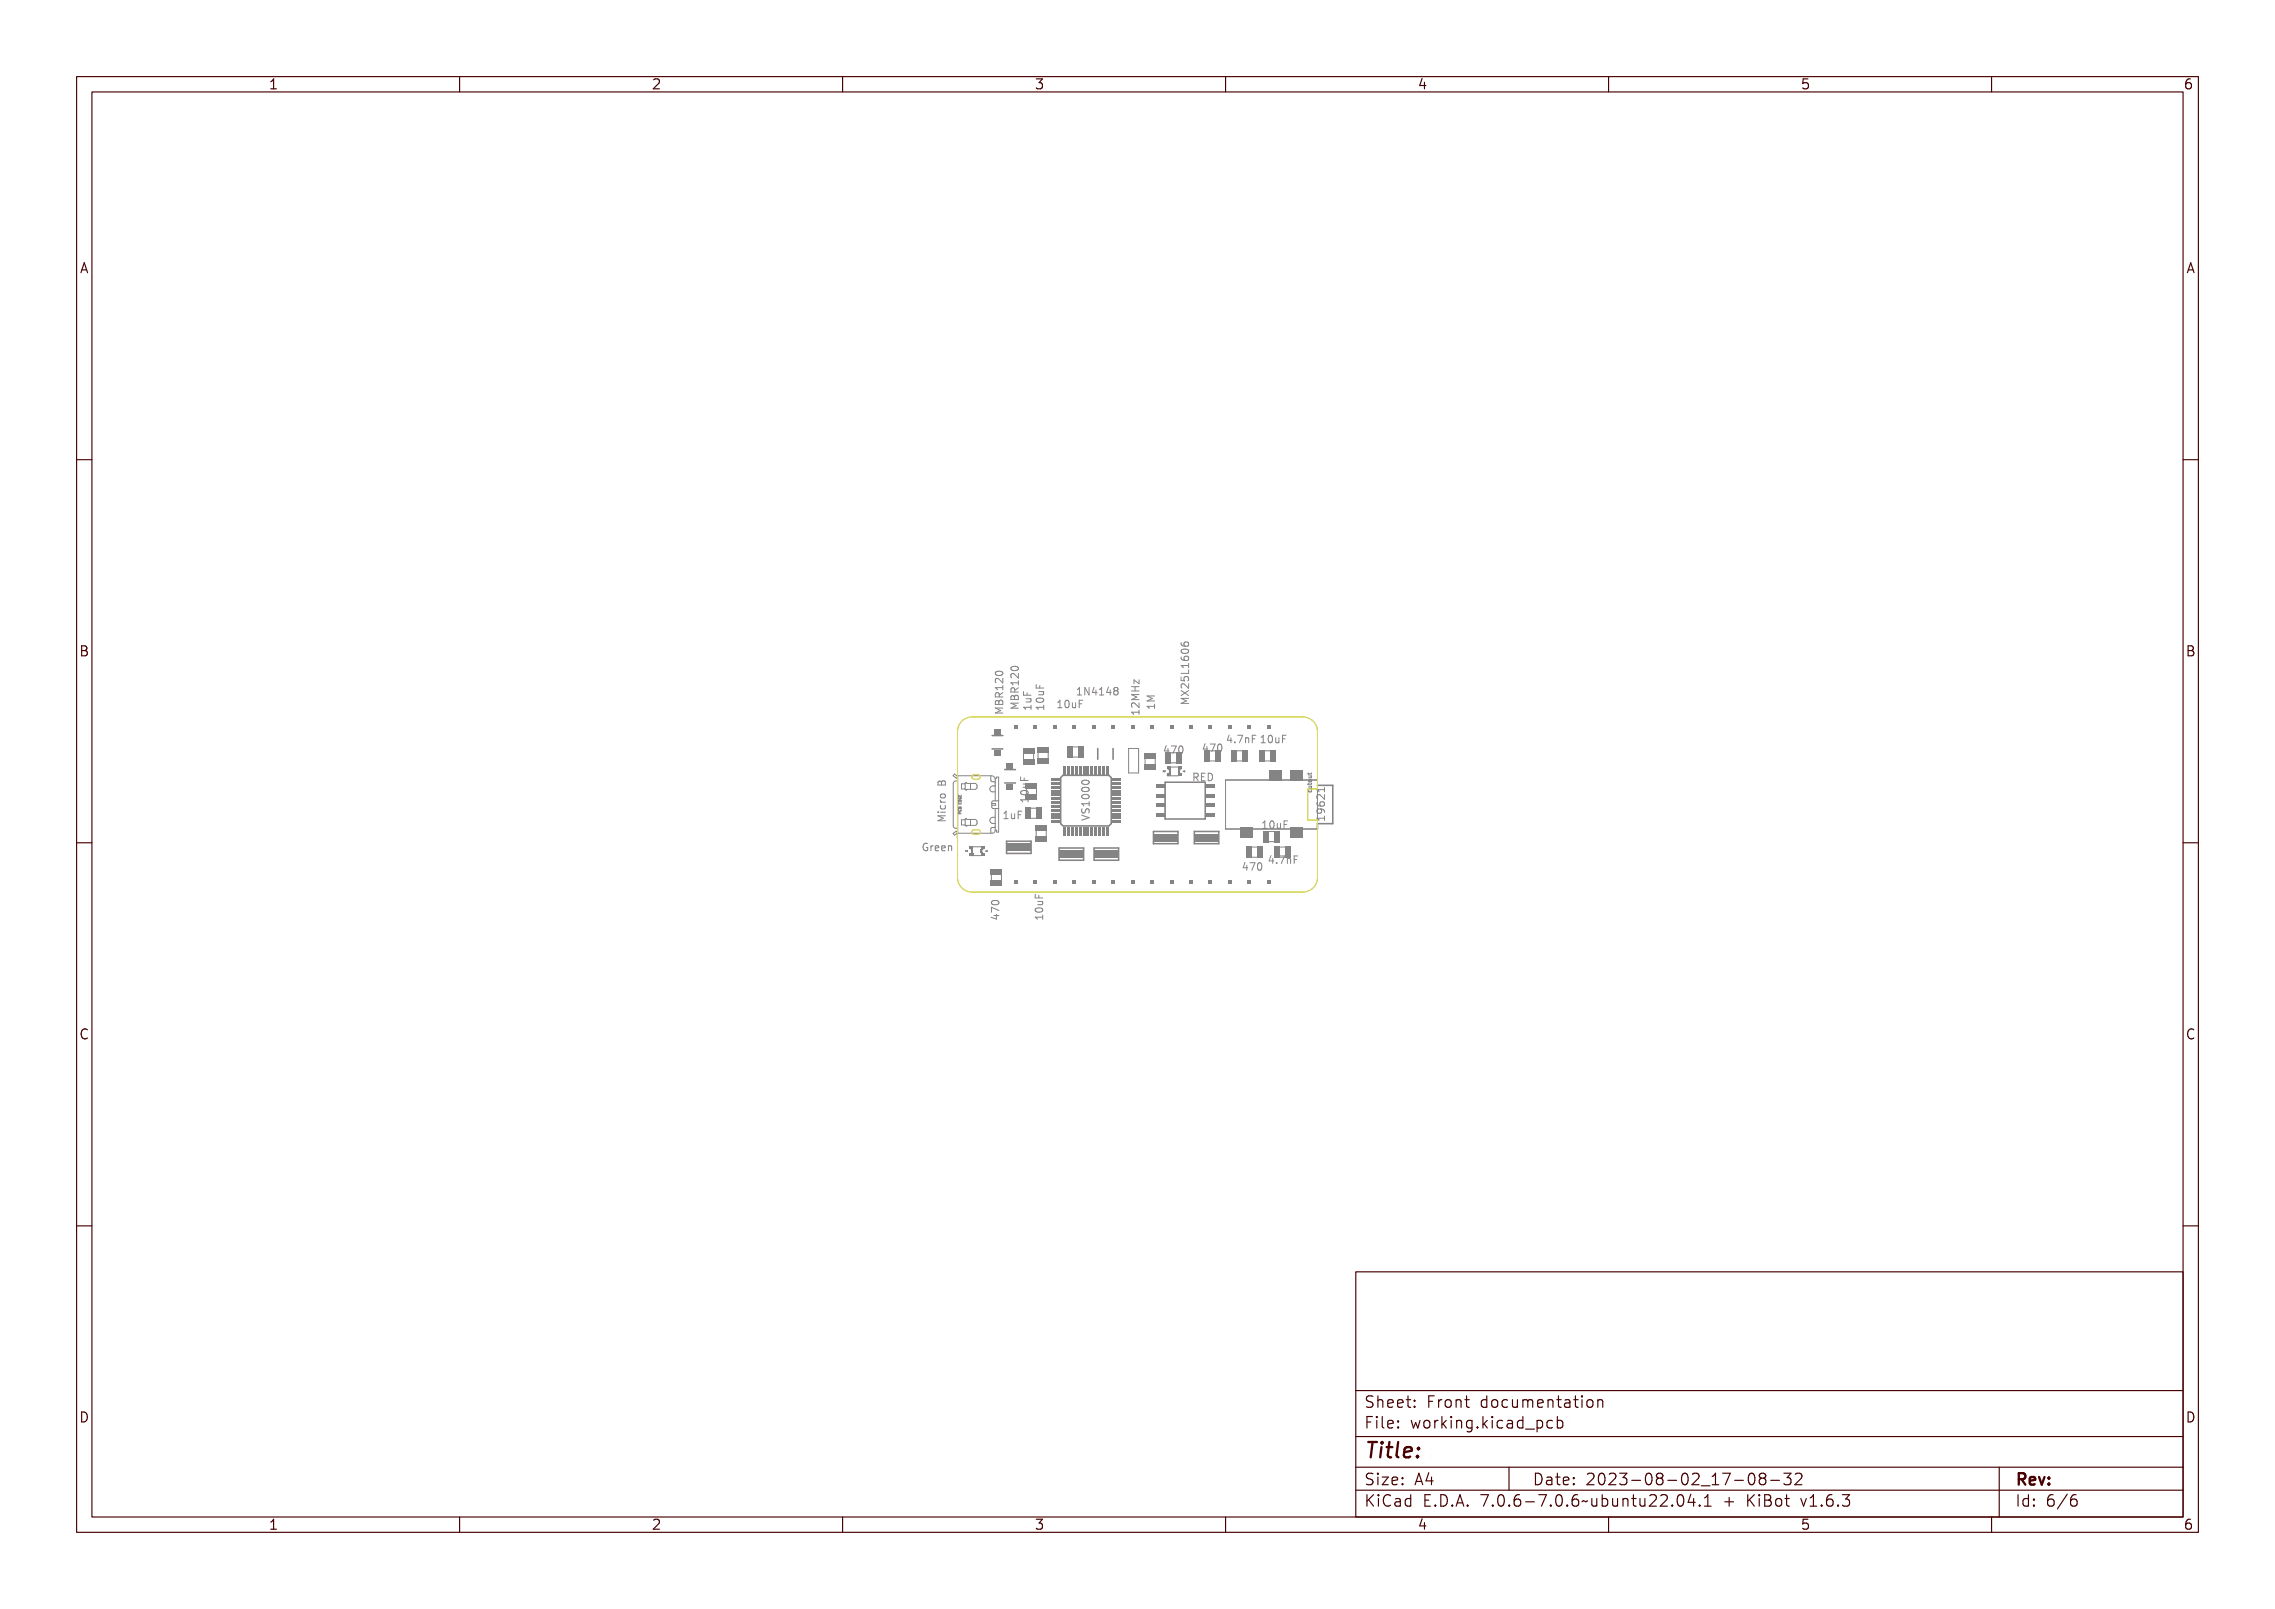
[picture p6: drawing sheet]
<svg xmlns="http://www.w3.org/2000/svg" width="297mm" height="210mm" viewBox="0 0 297 210" stroke-linecap="round" stroke-linejoin="round" font-family="sans-serif">
<defs><g id="words">
<text font-size="2.7" fill="#480000" x="178" y="190.3">Title:</text>
<g font-size="2" fill="#480000">
<text x="178" y="183.7">Sheet: Front documentation</text>
<text x="178" y="186.5">File: working.kicad_pcb</text>
<text x="178" y="193.9">Size: A4</text>
<text x="178" y="196.6">KiCad E.D.A. 7.0.6-7.0.6~ubuntu22.04.1 + KiBot v1.6.3</text>
<text x="200" y="193.9">Date: 2023-08-02_17-08-32</text>
<text x="263" y="196.6">Id: 6/6</text>
<text x="263" y="193.9">Rev:</text>
</g>
<g font-size="1.7" fill="#480000">
<text x="35" y="11.7">1</text>
<text x="85" y="11.7">2</text>
<text x="135" y="11.7">3</text>
<text x="185" y="11.7">4</text>
<text x="235" y="11.7">5</text>
<text x="285" y="11.7">6</text>
<text x="10.5" y="35.7">A</text>
<text x="285.5" y="35.7">A</text>
<text x="10.5" y="85.6">B</text>
<text x="285.5" y="85.6">B</text>
<text x="10.5" y="135.7">C</text>
<text x="285.5" y="135.7">C</text>
<text x="10.5" y="185.6">D</text>
<text x="285.5" y="185.6">D</text>
<text x="35" y="199.7">1</text>
<text x="85" y="199.7">2</text>
<text x="135" y="199.7">3</text>
<text x="185" y="199.7">4</text>
<text x="235" y="199.7">5</text>
<text x="285" y="199.7">6</text>
</g>
<g font-size="1.3" fill="#848484">
<text x="131" y="93.3" transform="rotate(-90 131 93.3)">MBR120</text>
<text x="133" y="92.7" transform="rotate(-90 133 92.7)">MBR120</text>
<text x="134.6" y="92.8" transform="rotate(-90 134.6 92.8)">1uF</text>
<text x="136.3" y="92.8" transform="rotate(-90 136.3 92.8)">10uF</text>
<text x="138.4" y="92.4">10uF</text>
<text x="141.5" y="90.7">1N4148</text>
<text x="150.8" y="92.7" transform="rotate(-90 150.8 92.7)">1M</text>
<text x="155.2" y="92.8" transform="rotate(-90 155.2 92.8)">MX25L1606</text>
<text x="151.8" y="98.4">470</text>
<text x="155.6" y="101.9">RED</text>
<text x="156.9" y="98.1">470</text>
<text x="160.2" y="97">4.7nF 10uF</text>
<text x="123.5" y="107.2" transform="rotate(-90 123.5 107.2)">Micro B</text>
<text x="130.8" y="106.9">1uF</text>
<text x="134.3" y="104.9" transform="rotate(-90 134.3 104.9)">10uF</text>
<text x="142.2" y="107.2" transform="rotate(-90 142.2 107.2)">VS1000</text>
<text x="172.9" y="106.5" transform="rotate(-90 172.9 106.5)">19621</text>
<text x="120.6" y="111.1">Green</text>
<text x="162.1" y="113.6">470</text>
<text x="164.6" y="108.2">10uF</text>
<text x="165.7" y="112.7">4.7nF</text>
<text x="130.4" y="119.7" transform="rotate(-90 130.4 119.7)">470</text>
<text x="136.2" y="119.7" transform="rotate(-90 136.2 119.7)">10uF</text>
</g>
</g></defs>
<g fill="none" stroke="#848484" stroke-width=".13">
<path d="M130 92.6h1v.1h-.9l.5 .2v.1l-.5 .1h.9v.2h-1v-.2l.5-.2-.5-.1zM130 90.5h.8v-.2h.2v.5h-.2v-.2h-.7l.1 .2h-.1zM130 87.7a.53 .53 0 0 1 .9 .2 .56 .56 0 0 1-1-.1zM130.1 89.6a.59 .59 0 0 1 .7 .3v-.4h.2v.6l-.4-.2a.27 .27 0 0 0-.2-.3 .27 .27 0 0 0-.3 .3l.1 .2h-.1l-.1-.2zM130.1 91.9h.2l.1 .1a.26 .26 0 0 1 .4-.2 .26 .26 0 0 1 .2 .3v.3h-1zM130.1 91.2l.3-.1 .1 .2 .5-.3v.1l-.4 .2v.1v.1h.4v.2h-1zM130.1 88.8l.2-.1a.53 .53 0 0 1 .7 .3 .55 .55 0 0 1-.5 .3 .55 .55 0 0 1-.5-.3zM130.1 88.9l.6-.1 .2 .2a.52 .52 0 0 1-.8 0zM130.1 92h.3v.3h-.3zM130.2 91.3h.2v.2h-.3zM130.5 92h.3l.1 .3h-.4zM132 87.1a.58 .58 0 0 1 1 .2 .56 .56 0 0 1-1-.1z"/>
<path d="M132 92h1v.1h-.9l.5 .1v.1l-.5 .2h.9v.1h-1v-.1l.5-.2-.5-.2zM132 89.8h.9v-.2h.1v.6h-.1v-.2h-.8l.1 .2h-.1zM132.1 89a.59 .59 0 0 1 .8 .3v-.4h.1v.5l-.3-.2a.27 .27 0 0 0-.3-.2 .27 .27 0 0 0-.3 .2l.1 .2h-.1l-.1-.1zM132.1 91.3l.3-.1 .1 .2a.26 .26 0 0 1 .3-.2 .26 .26 0 0 1 .2 .3v.3h-1zM132.1 90.5l.3-.1 .1 .2 .5-.3v.2l-.3 .1-.1 .2v.1h.4v.1h-1zM132.1 88.1h.2a.53 .53 0 0 1 .7 .3 .55 .55 0 0 1-.5 .3 .55 .55 0 0 1-.5-.3zM132.1 88.3l.6-.1 .2 .2a.52 .52 0 0 1-.8 0zM132.2 91.4h.2v.3h-.3zM132.2 90.6h.2l.1 .3h-.4zM132.6 91.4h.2l.1 .3h-.4zM133.7 92.3h.8v-.2h.1v.5h-.1v-.2h-.7l.1 .3h-.2zM133.7 90.5h.1v.5h.3v-.4h.1v.4h.4v.1h-.9z"/>
<path d="M133.9 91.4h.7v.1h-.1a.23 .23 0 0 1 .1 .3 .23 .23 0 0 1-.2 .1h-.5v-.1h.6l.1-.2-.2-.1h-.5zM135.3 92.3h.9v-.2h.1v.5h-.1v-.2h-.7v.3h-.1zM135.3 89.7h.1v.5h.3v-.4h.1v.4h.5v.1h-1zM135.4 91.4l.2-.1a.53 .53 0 0 1 .7 .3 .55 .55 0 0 1-.5 .3 .55 .55 0 0 1-.5-.3zM135.5 91.6l.5-.1 .2 .1a.52 .52 0 0 1-.8 0zM135.6 90.6h.7v.1h-.1a.23 .23 0 0 1 .1 .3 .23 .23 0 0 1-.3 .1h-.4v-.1h.5l.1-.1-.1-.2h-.5zM138.5 91.5h.4v.8h.2v.1h-.6v-.1h.3v-.7h-.3zM139.3 91.6a.28 .28 0 0 1 .3-.1 .28 .28 0 0 1 .2 .2 .53 .53 0 0 1-.2 .7 .56 .56 0 0 1-.3-.8zM139.5 91.6l.1-.1a.51 .51 0 0 1 0 .8l-.2-.2zM140.1 91.7h.1v.5l.1 .1 .2-.1v-.5h.1v.7h-.1v-.1a.23 .23 0 0 1-.3 .1 .23 .23 0 0 1-.1-.3zM140.6 90.7h.6M140.6 90l.3-.3v1"/>
<path d="M140.9 91.5h.5v.1h-.4v.2h.4v.2h-.4v.4h-.1zM141.6 89.8h.4v.8h.2v.1h-.6v-.1h.2v-.7l-.2 .1zM142.3 89.8h.2l.3 .8v-.8h.1v.9h-.1l-.3-.7v.7h-.2zM143.5 89.8h.1v.6h.2v.1h-.2v.2h-.1v-.2h-.4zM143.5 89.9v.5h-.3zM144 89.8h.3v.8h.2v.1h-.5v-.1h.2v-.7l-.2 .1zM145 89.8h.2v.6h.1v.1h-.1v.2h-.1v-.2h-.4zM145.1 89.9v.5h-.3zM145.6 89.8a.27 .27 0 0 1 .4 0 .27 .27 0 0 1-.1 .4 .27 .27 0 0 1 .1 .5 .27 .27 0 0 1-.4 0 .27 .27 0 0 1 .1-.5l-.2-.1zM147.7 90.2h1M147.7 89.6h1M147.8 92.9h.8v-.2h.1v.6h-.1v-.2h-.7v.2h-.1z"/>
<path d="M147.8 91.1h.9v.2h-.8l.5 .1v.1l-.5 .2h.8v.1h-.9v-.2l.5-.1-.5-.2zM147.8 90.4h.9v.1h-.4v.4h.4v.1h-.9v-.1h.4v-.4h-.4zM147.8 92.1a.6 .6 0 0 1 .8 .3v-.4h.1v.6l-.3-.2a.27 .27 0 0 0-.3-.3 .27 .27 0 0 0-.2 .3l.1 .2h-.2v-.2zM148 89.6l.6 .4v-.4h.1v.6l-.6-.5v.4h-.1zM148.2 89.6v.6M148.7 88.7v.5l-.7-.5v.5M148.7 91.7v.6l-.7-.6-.2 .1-.1 .1 .1 .4M148.7 92.7v.5M148.7 93h-1l.3 .2M148.7 90.7h-1l.7 .3-.7 .3h1M149.5 99.1v.7M150.8 99v.8"/>
<path d="M152.2 97.4h.2v.7h.1v.1h-.1v.2h-.1v-.2h-.4zM152.3 97.5v.6h-.3zM152.7 97.4h.6l-.4 1h-.1l.3-.9h-.4zM153.5 97.5a.28 .28 0 0 1 .4-.1 .28 .28 0 0 1 .2 .3 .53 .53 0 0 1-.3 .7 .56 .56 0 0 1-.3-.9zM153.7 97.5h.1a.51 .51 0 0 1 0 .8l-.2-.2zM154.2 83.9v.3a.66 .66 0 0 0 1 0l-.1-.4h-.3l-.2 .2v.2l.2 .1M154.2 84.9a.58 .58 0 0 1 1 .1 .56 .56 0 0 1-1 0zM154.3 92.1h.9v.1h-.8l.5 .2v.1l-.5 .1h.8v.2h-.9v-.2l.4-.2-.4-.1zM154.3 91.3l.4 .3 .5-.3v.1l-.4 .2 .4 .3v.1l-.5-.3-.4 .3v-.2l.3-.2-.3-.2zM154.3 89.8h.1v.4h.2a.35 .35 0 0 1 .4-.4 .35 .35 0 0 1 .2 .6h-.1a.25 .25 0 0 0 0-.4 .25 .25 0 0 0-.3 0 .25 .25 0 0 0-.1 .3h-.4zM154.3 89.4h.8v-.5h.1v.6h-.9zM154.3 88.4h.8v-.2h.1v.5h-.1v-.2h-.7v.2h-.1z"/>
<path d="M154.3 87.5h.1a.28 .28 0 0 0 0 .3 .28 .28 0 0 0 .3 .1 .32 .32 0 0 1 .1-.5 .32 .32 0 0 1 .5 .2 .32 .32 0 0 1-.3 .4 .46 .46 0 0 1-.5 0 .46 .46 0 0 1-.2-.4zM154.3 85.9h.1a.28 .28 0 0 0 0 .3 .28 .28 0 0 0 .3 .1 .32 .32 0 0 1 .1-.5 .32 .32 0 0 1 .5 .2 .32 .32 0 0 1-.3 .4 .46 .46 0 0 1-.5 0 .46 .46 0 0 1-.2-.4zM154.3 90.7a.59 .59 0 0 1 .8 .3v-.4h.1v.5l-.3-.2a.27 .27 0 0 0-.3-.2 .27 .27 0 0 0-.2 .2v.2h-.1v-.1zM154.4 86.7l.1-.1a.53 .53 0 0 1 .7 .3 .55 .55 0 0 1-.5 .3 .55 .55 0 0 1-.5-.3zM154.4 86.8h.5l.2 .1a.52 .52 0 0 1-.8 0zM157.3 97.2h.2v.6h.1v.1h-.1v.2h-.1v-.2h-.5zM157.4 97.3v.5h-.3zM157.8 97.2h.6l-.4 .9h-.1l.3-.8h-.4zM158.6 97.3a.28 .28 0 0 1 .3-.1 .28 .28 0 0 1 .2 .2 .53 .53 0 0 1-.3 .7 .56 .56 0 0 1-.2-.8zM158.8 97.3a.51 .51 0 0 1 0 .7l-.1-.2zM160.6 96h.2v.7h.1v.1h-.1v.2h-.1v-.2h-.4zM160.7 96.2v.5h-.3z"/>
<path d="M161.3 96.8h.2v.2h-.2zM161.9 96h.6l-.4 1h-.1l.3-.9h-.4zM162.7 96.3h.1v.1a.23 .23 0 0 1 .3-.1 .23 .23 0 0 1 .1 .2v.5h-.1v-.5l-.1-.1-.2 .1v.5h-.1zM163.5 96h.5v.1h-.4v.3h.4v.1h-.4v.5h-.1zM165.1 96.1l.3-.1v.9h.2v.1h-.5v-.1h.2v-.8l-.2 .1zM165.9 96.1a.28 .28 0 0 1 .3-.1 .28 .28 0 0 1 .2 .3 .53 .53 0 0 1-.3 .7 .56 .56 0 0 1-.2-.9zM166 96.1h.1a.51 .51 0 0 1 0 .8l-.2-.2zM166.6 96.3h.1v.5l.2 .1 .1-.1v-.5h.2v.7h-.2v-.1a.23 .23 0 0 1-.2 .1 .23 .23 0 0 1-.2-.3zM167.4 96h.6v.1h-.5v.3h.4v.1h-.4v.5h-.1zM120.7 110.2l.4-.1 .1 .1v.1l-.1-.1a.37 .37 0 0 0-.4 .4 .37 .37 0 0 0 .5 .4v-.3h-.2v-.1h.3v.4a.43 .43 0 0 1-.6 0 .43 .43 0 0 1 0-.6zM121.6 110.4h.1v.1v-.1a.19 .19 0 0 1 .2-.1 .19 .19 0 0 1 .2 .2 .24 .24 0 0 0-.3 0 .24 .24 0 0 0-.1 .2v.4h-.1zM122.3 110.5a.32 .32 0 0 1 .4-.1 .32 .32 0 0 1 .2 .4h-.6a.28 .28 0 0 0 .2 .2 .28 .28 0 0 0 .3-.1 .32 .32 0 0 1-.4 .2 .32 .32 0 0 1-.2-.4z"/>
<path d="M122.4 110.5h.2l.1 .2h-.4zM122.5 105.9h.1v.2h-.1zM122.5 106.5h1v.1h-.9l.5 .1v.1l-.5 .2h.9v.1h-1v-.1l.5-.2-.5-.2zM122.6 101.9l.2-.1 .2 .2a.26 .26 0 0 1 .3-.2 .26 .26 0 0 1 .2 .3v.3h-1zM122.6 102h.3v.2h-.3zM122.7 105.9h.7v-.2h.1v.6h-.1v-.2h-.6v.1h-.1zM122.8 104.1h.1a.24 .24 0 0 0 0 .3 .24 .24 0 0 0 .2 .1h.4v.1h-.8v-.1h.2l-.2-.2zM122.8 104.9h.1a.26 .26 0 0 0 0 .4 .26 .26 0 0 0 .4 0 .26 .26 0 0 0 0-.4h.1a.37 .37 0 0 1-.3 .6 .37 .37 0 0 1-.3-.6zM122.8 103.4a.35 .35 0 0 1 .6 0 .35 .35 0 0 1-.1 .5l-.2 .1a.31 .31 0 0 1-.3-.2 .31 .31 0 0 1 0-.4zM122.9 103.5h.3l.2 .1a.26 .26 0 0 1-.3 .2 .26 .26 0 0 1-.3-.2zM123 101.9h.3l.1 .3h-.4zM123.1 110.5a.32 .32 0 0 1 .4-.1 .32 .32 0 0 1 .1 .4h-.5a.28 .28 0 0 0 .2 .2 .28 .28 0 0 0 .3-.1 .32 .32 0 0 1-.4 .2 .32 .32 0 0 1-.2-.4z"/>
<path d="M123.2 110.5h.2l.1 .2h-.4zM123.8 110.4h.2v.1a.23 .23 0 0 1 .2-.1 .23 .23 0 0 1 .2 .2v.5h-.1v-.5l-.2-.1-.1 .1v.5h-.2zM125.1 103.8v.1h.4v-.1M125.1 104.8v.1h.4v-.1M125.2 106.1l-.1 .1h.4M125.2 104.1a.16 .16 0 0 0 .1 .2 .16 .16 0 0 0 .1-.2l-.1 .1M125.2 104.5a.18 .18 0 0 1 .2-.1 .18 .18 0 0 1 .1 .2h-.4zM125.2 105.7a.16 .16 0 0 0 .1 .2 .16 .16 0 0 0 .2-.2M125.2 104.8v.1h.1v-.1v.1h.2v-.1v.2h-.3zM125.2 103.9v.2h.1v-.2v.2h.2v-.2v.2h-.3zM125.2 106v.1M125.2 106h.1"/>
<path d="M125.2 105.7h.1M125.2 105.6a.12 .12 0 0 0 .1 .1 .12 .12 0 0 0 .1-.1 .15 .15 0 0 1-.1 .2 .15 .15 0 0 1-.1-.2zM125.2 104.2a.12 .12 0 0 0 .1 .2 .12 .12 0 0 0 .2-.1h-.2v-.1h.2a.16 .16 0 0 1-.2 .2 .16 .16 0 0 1-.1-.2zM125.2 105.9h.1l.1 .1 .1 .1h-.3zM125.2 105.3h.2l.1 .2h-.3zM125.2 104.5h.3v.2h-.3zM125.2 105.4l.1 .1h-.1zM125.2 105.9l.1 .1h-.1zM125.2 104.6h.2l.1 .1h-.3zM125.3 106v.1M125.3 106.1v.1M125.3 103.8v.1"/>
<path d="M125.3 104.8v.1M125.3 105.4v.1M125.3 105.4h.1M125.4 105.4l.1 .1h-.2zM125.4 105.7h.1M125.4 105.4h.1M125.5 105.4v.1h-.4l.1-.1h.1M126.1 111v.1h.2M126.1 111l.1 .1 .1-.1a.11 .11 0 0 1-.1 .2 .11 .11 0 0 1-.1-.2zM126.3 111.1h.1M126.3 111h.1M126.3 111v.1"/>
<path d="M128.7 111.1l.2-.1v.2zM128.7 111.1h.2zM128.8 111v.1M128.9 111l-.2 .1 .2 .1M129.5 119.1h.6v-.1h.1v.1h.2v.1h-.2v.4h-.1l-.6-.4zM129.5 118.2l.9 .3v.2l-.8-.4v.5h-.1zM129.6 117.5l.2-.1a.53 .53 0 0 1 .7 .3 .55 .55 0 0 1-.5 .3 .55 .55 0 0 1-.5-.3zM129.6 117.6l.5-.1 .3 .2a.52 .52 0 0 1-.8 0zM129.6 119.2h.5v.3zM131 106l.3-.1v.9h.2v.1h-.5v-.1h.2v-.7h-.2zM131.8 106.2h.1v.5l.1 .1 .2-.1v-.5h.1v.7h-.1v-.1a.23 .23 0 0 1-.3 .1 .23 .23 0 0 1-.1-.3zM132.6 105.9h.5v.1h-.4v.3h.4v.1h-.4v.5h-.1z"/>
<path d="M133.3 104.4h.8v-.2h.2v.5h-.2v-.2h-.7l.1 .2h-.1zM133.3 101.8h.1v.4h.3v-.3h.1v.3h.5v.2h-1zM133.4 103.5l.2-.1a.53 .53 0 0 1 .7 .3 .55 .55 0 0 1-.5 .3 .55 .55 0 0 1-.5-.3zM133.4 103.6l.6-.1 .2 .2a.52 .52 0 0 1-.8 0zM133.5 102.6h.8v.2h-.1a.23 .23 0 0 1 .1 .2 .23 .23 0 0 1-.3 .2h-.5v-.1h.6l.1-.2-.2-.1h-.5zM135.2 119.2h.9v-.2h.1v.5h-.1v-.2h-.8l.1 .2h-.1zM135.2 116.6h.1v.5h.3v-.4h.1v.4h.5v.1h-1zM135.3 118.3l.2-.1a.53 .53 0 0 1 .7 .3 .55 .55 0 0 1-.5 .3 .55 .55 0 0 1-.5-.3zM135.3 118.4h.6l.2 .1a.52 .52 0 0 1-.8 0zM135.5 117.5h.7v.1h-.1a.23 .23 0 0 1 .1 .3 .23 .23 0 0 1-.3 .1h-.4v-.1h.5l.1-.1-.1-.2h-.5zM141.2 102.2a.52 .52 0 0 1 .5-.4 .52 .52 0 0 1 .5 .4M141.3 106.4l.9 .3v.2l-.9 .2v-.1l.8-.2-.8-.3z"/>
<path d="M141.3 105.1h.8v-.2h.1v.5h-.1v-.2h-.7v.2h-.1zM141.3 105.7h.1a.2 .2 0 0 0 0 .3 .2 .2 0 0 0 .2 .1 .33 .33 0 0 1 .4-.4 .33 .33 0 0 1 .2 .5l-.1 .1a.22 .22 0 0 0 .1-.3 .22 .22 0 0 0-.4-.1 .32 .32 0 0 1-.4 .4 .32 .32 0 0 1-.1-.6zM141.4 104.2l.1-.1a.53 .53 0 0 1 .7 .3 .55 .55 0 0 1-.4 .3 .55 .55 0 0 1-.5-.3zM141.4 103.4l.1-.1a.53 .53 0 0 1 .7 .3 .55 .55 0 0 1-.4 .3 .55 .55 0 0 1-.5-.3zM141.4 102.6h.1a.53 .53 0 0 1 .7 .2 .55 .55 0 0 1-.4 .4 .55 .55 0 0 1-.5-.4zM141.4 104.3l.5-.1 .2 .2a.52 .52 0 0 1-.7 0zM141.4 103.6l.5-.1 .2 .1a.52 .52 0 0 1-.7 0zM141.4 102.8l.5-.1 .2 .1a.52 .52 0 0 1-.7 0zM151.9 100.6l.1 .1h.1v-.1M151.9 100.6l.1 .1 .1-.1a.11 .11 0 0 1-.1 .2 .11 .11 0 0 1-.1-.2zM154.5 100.7l.2-.1v.2zM154.5 100.7h.1z"/>
<path d="M154.6 100.6v.1M154.7 100.6l-.2 .1h.2M155.7 101a.47 .47 0 0 1 .6 .1v.2l-.2 .2 .3 .4h-.1l-.2-.3-.1-.1h-.2v.4h-.1zM155.8 101.1h.2a.17 .17 0 0 1 .2 .2 .17 .17 0 0 1-.2 .1h-.2zM156.5 101h.6v.1h-.4v.3h.4v.1h-.4v.3h.4v.1h-.6zM157.3 101a.49 .49 0 0 1 .6 .5 .49 .49 0 0 1-.6 .4zM157.4 101.1a.37 .37 0 0 1 .4 .4 .37 .37 0 0 1-.4 .3zM162.5 112.7h.2v.6h.1v.1h-.1v.2h-.1v-.2h-.4zM162.6 112.8v.5h-.3zM163 112.7h.6l-.4 .9h-.1l.3-.8h-.4zM163.8 112.8a.28 .28 0 0 1 .3-.1 .28 .28 0 0 1 .2 .2 .53 .53 0 0 1-.2 .7 .56 .56 0 0 1-.3-.8zM164 112.8h.1a.51 .51 0 0 1 0 .7l-.2-.2z"/>
<path d="M164.8 107.3l.3-.1v.8h.2v.2h-.5v-.2h.2v-.7l-.2 .1zM165.6 107.3a.28 .28 0 0 1 .3-.1 .28 .28 0 0 1 .2 .3 .53 .53 0 0 1-.3 .7 .56 .56 0 0 1-.2-.9zM165.7 107.3h.1a.51 .51 0 0 1 0 .8l-.2-.2zM166.1 111.8h.2v.6h.1v.1h-.1v.2h-.2v-.2h-.4zM166.1 111.9v.5h-.3zM166.3 107.4h.1l.1 .6 .1 .1 .1-.2 .1-.5h.1v.8h-.1v-.1a.23 .23 0 0 1-.3 .1 .23 .23 0 0 1-.2-.3zM166.8 112.5h.1v.2h-.1zM167.1 107.2h.6v.1h-.4v.3h.4v.1h-.4v.5h-.2zM167.3 111.8h.6l-.3 .9h-.2l.4-.8h-.5zM168.1 112h.2v.1a.23 .23 0 0 1 .2-.1 .23 .23 0 0 1 .2 .3v.4h-.1v-.5l-.2-.1-.1 .1v.5h-.2zM168.9 111.8h.6v.1h-.4v.3h.4v.1h-.4v.4h-.2zM170.9 100.9v.2"/>
<path d="M170.9 102.2v.2M170.9 102.6h.3M170.9 101.3h.3M170.9 103.1v.2l.1 .1 .2-.1v-.2M170.9 102.7h.4h-.1a.13 .13 0 0 1 .1 .2 .13 .13 0 0 1-.2 .1h-.2l.3-.2zM170.9 102.2v.2h.3l.1-.2v.2h-.4v.2v-.2h-.1h.1zM170.9 101.3h.4l-.1 .1a.13 .13 0 0 1 .1 .2 .13 .13 0 0 1-.2 0h-.2l.3-.1zM170.9 100.9v.1h.3l.1-.1v.1l-.4 .1v.1v-.1h-.1l.1-.1zM170.9 101.8h.3v.2h-.3zM170.9 103.1h.1a.15 .15 0 0 0 0 .2 .15 .15 0 0 0 .2 0 .15 .15 0 0 0 0-.2 .2 .2 0 0 1 0 .3 .2 .2 0 0 1-.3 0 .2 .2 0 0 1 0-.3zM171.2 101.3v.2h-.3M171.2 102.6v.2l-.3 .1"/>
<path d="M171.2 100.9l-.1 .1h-.4M171.2 102.2l-.1 .1h-.4M171.9 106.8l.3 .3M172 106h.8v-.2h.1v.5h-.1v-.2h-.7l.1 .2h-.2zM172 102.9h.8v-.2h.1v.5h-.1v-.2h-.7l.1 .2h-.2zM172 104.3h.1a.28 .28 0 0 0 0 .3 .28 .28 0 0 0 .4 .1 .32 .32 0 0 1 0-.5 .32 .32 0 0 1 .5 .2 .32 .32 0 0 1-.3 .4 .46 .46 0 0 1-.5 0 .46 .46 0 0 1-.2-.4zM172.1 103.6a.59 .59 0 0 1 .7 .3v-.4h.1v.5l-.3-.2a.27 .27 0 0 0-.2-.2 .27 .27 0 0 0-.3 .2l.1 .2h-.2v-.1zM172.1 105.1l.1-.1a.46 .46 0 0 1 .5 0 .46 .46 0 0 1 .3 .5l-.2 .1a.28 .28 0 0 0 0-.4 .28 .28 0 0 0-.3-.1 .32 .32 0 0 1-.1 .6 .32 .32 0 0 1-.4-.4zM172.9 106.5v.6"/>
<circle cx="130.5" cy="89" r=".09"/>
<circle cx="132.5" cy="88.4" r=".09"/>
<circle cx="135.8" cy="91.6" r=".09"/>
<circle cx="139.6" cy="91.9" r=".09"/>
<circle cx="145.8" cy="90" r=".16"/>
<circle cx="145.8" cy="90.5" r=".19"/>
<circle cx="153.8" cy="97.9" r=".09"/>
<circle cx="154.7" cy="86.9" r=".09"/>
<circle cx="154.9" cy="86.1" r=".21"/>
<circle cx="154.9" cy="87.7" r=".21"/>
<circle cx="158.8" cy="97.7" r=".09"/>
<circle cx="166.1" cy="96.5" r=".09"/>
<circle cx="130" cy="117.7" r=".09"/>
<circle cx="133.8" cy="103.7" r=".09"/>
<circle cx="135.7" cy="118.5" r=".09"/>
<circle cx="141.8" cy="103.6" r=".09"/>
<circle cx="141.8" cy="104.4" r=".09"/>
<circle cx="141.8" cy="102.8" r=".09"/>
<circle cx="164.1" cy="113.1" r=".09"/>
<circle cx="165.8" cy="107.7" r=".09"/>
<circle cx="171.1" cy="101.9" r=".15"/>
<circle cx="171.1" cy="101.9" r=".21"/>
<circle cx="172.3" cy="105.4" r=".21"/>
<circle cx="172.6" cy="104.5" r=".21"/>
</g>
<g fill="#848484">
<path d="M149.4 98.3h1.5v.8h-1.5z" fill-rule="evenodd"/>
<path d="M149.4 99.8h1.5v.7h-1.5z" fill-rule="evenodd"/>
</g>
<g fill="none" stroke="#848484" stroke-width=".13">
<path d="M152.4 100.3a.35 .35 0 0 1 .3 .4 .35 .35 0 0 1-.3 .3M152.4 101.3h1.4M152.8 100.1h1.1M154.3 100.3a.35 .35 0 0 0-.3 .4 .35 .35 0 0 0 .3 .3"/>
<circle cx="152.5" cy="101.1" r=".1"/>
</g>
<g fill="#848484">
<path d="M152.3 101h.1v.3h-.1z" fill-rule="evenodd"/>
<path d="M153.8 101h.5v.3h-.5z" fill-rule="evenodd"/>
<path d="M152.6 101h.2v.3h-.2z" fill-rule="evenodd"/>
<path d="M152.6 100.9h.2v.1h-.2z" fill-rule="evenodd"/>
<path d="M153.8 100.9h.3v.1h-.3z" fill-rule="evenodd"/>
<path d="M152.7 100.5h.1v.4h-.1z" fill-rule="evenodd"/>
<path d="M153.8 100.5h.2v.4h-.2z" fill-rule="evenodd"/>
<path d="M152.6 100.4h.2v.1h-.2z" fill-rule="evenodd"/>
<path d="M153.8 100.4h.3v.1h-.3z" fill-rule="evenodd"/>
<path d="M152.3 100.1h.5v.3h-.5z" fill-rule="evenodd"/>
<path d="M153.8 100.1h.5v.3h-.5z" fill-rule="evenodd"/>
</g>
<path d="M163.4 110.6h.7M163.4 111.9h.7" fill="none" stroke="#848484" stroke-width=".13"/>
<g fill="#848484">
<path d="M162.6 110.5h.8v1.5h-.8z" fill-rule="evenodd"/>
<path d="M164.1 110.5h.7v1.5h-.7z" fill-rule="evenodd"/>
</g>
<path d="M152.8 99.6h.8" fill="none" stroke="#848484" stroke-width=".13"/>
<g fill="#848484">
<path d="M152.1 98.2h.8v1.4h-.8z" fill-rule="evenodd"/>
<path d="M153.6 98.2h.7v1.4h-.7z" fill-rule="evenodd"/>
</g>
<path d="M131.2 100.4h1.4M131.2 102.2h1.4" fill="none" stroke="#848484" stroke-width=".2"/>
<g fill="#848484">
<path d="M131.4 99.6h.9v.7h-.9z" fill-rule="evenodd"/>
<path d="M131.4 102.3h.9v.7h-.9z" fill-rule="evenodd"/>
</g>
<path d="M165.1 99.3h.8M165.1 98h.8" fill="none" stroke="#848484" stroke-width=".13"/>
<g fill="#848484">
<path d="M165.9 97.9h.7v1.5h-.7z" fill-rule="evenodd"/>
<path d="M164.4 97.9h.8v1.5h-.8z" fill-rule="evenodd"/>
</g>
<path d="M160 101.8h12M172 102.5h2v5h-2v.7h-12" fill="none" stroke="#848484" stroke-width=".2"/>
<path d="M160 101.8v6.4M172 101.8v5.7" fill="none" stroke="#848484" stroke-width=".13"/>
<g fill="#848484">
<path d="M168.4 108h1.6v1.4h-1.6z" fill-rule="evenodd"/>
<path d="M168.4 100.6h1.6v1.4h-1.6z" fill-rule="evenodd"/>
<path d="M165.7 100.6h1.6v1.4h-1.6z" fill-rule="evenodd"/>
<path d="M161.9 108h1.6v1.4h-1.6z" fill-rule="evenodd"/>
</g>
<path d="M140 98.8h.8M140 97.5h.7" fill="none" stroke="#848484" stroke-width=".13"/>
<g fill="#848484">
<path d="M140.7 97.4h.8v1.5h-.8z" fill-rule="evenodd"/>
<path d="M139.3 97.4h.7v1.5h-.7z" fill-rule="evenodd"/>
</g>
<path d="M147.3 97.7h1.3v3.2h-1.3z" fill="none" stroke="#848484" stroke-width=".13"/>
<path d="M138.5 101.5l.3-.3h6l.3 .3v6l-.3 .3h-6l-.3-.3z" fill="none" stroke="#848484" stroke-width=".2"/>
<g fill="#848484">
<path d="M138.9 107.9h.3v1.1h-.3z" fill-rule="evenodd"/>
<path d="M139.4 107.9h.3v1.1h-.3z" fill-rule="evenodd"/>
<path d="M139.9 107.9h.3v1.1h-.3z" fill-rule="evenodd"/>
<path d="M140.4 107.9h.3v1.1h-.3z" fill-rule="evenodd"/>
<path d="M140.9 107.9h.3v1.1h-.3z" fill-rule="evenodd"/>
<path d="M141.4 107.9h.3v1.1h-.3z" fill-rule="evenodd"/>
<path d="M141.9 107.9h.3v1.1h-.3z" fill-rule="evenodd"/>
<path d="M142.4 107.9h.3v1.1h-.3z" fill-rule="evenodd"/>
<path d="M142.9 107.9h.3v1.1h-.3z" fill-rule="evenodd"/>
<path d="M143.4 107.9h.3v1.1h-.3z" fill-rule="evenodd"/>
<path d="M143.9 107.9h.3v1.1h-.3z" fill-rule="evenodd"/>
<path d="M144.4 107.9h.3v1.1h-.3z" fill-rule="evenodd"/>
<path d="M137.3 107.1h1v.3h-1z" fill-rule="evenodd"/>
<path d="M145.2 107.1h1.1v.3h-1.1z" fill-rule="evenodd"/>
<path d="M137.3 106.6h1v.3h-1z" fill-rule="evenodd"/>
<path d="M145.2 106.6h1.1v.3h-1.1z" fill-rule="evenodd"/>
<path d="M137.3 106.1h1v.3h-1z" fill-rule="evenodd"/>
<path d="M145.2 106.1h1.1v.3h-1.1z" fill-rule="evenodd"/>
<path d="M137.3 105.6h1v.3h-1z" fill-rule="evenodd"/>
<path d="M145.2 105.6h1.1v.3h-1.1z" fill-rule="evenodd"/>
<path d="M137.3 105.1h1v.3h-1z" fill-rule="evenodd"/>
<path d="M145.2 105.1h1.1v.3h-1.1z" fill-rule="evenodd"/>
<path d="M137.3 104.6h1v.3h-1z" fill-rule="evenodd"/>
<path d="M145.2 104.6h1.1v.3h-1.1z" fill-rule="evenodd"/>
<path d="M137.3 104.1h1v.3h-1z" fill-rule="evenodd"/>
<path d="M145.2 104.1h1.1v.3h-1.1z" fill-rule="evenodd"/>
<path d="M137.3 103.6h1v.3h-1z" fill-rule="evenodd"/>
<path d="M145.2 103.6h1.1v.3h-1.1z" fill-rule="evenodd"/>
<path d="M137.3 103.1h1v.3h-1z" fill-rule="evenodd"/>
<path d="M145.2 103.1h1.1v.3h-1.1z" fill-rule="evenodd"/>
<path d="M137.3 102.6h1v.3h-1z" fill-rule="evenodd"/>
<path d="M145.2 102.6h1.1v.3h-1.1z" fill-rule="evenodd"/>
<path d="M137.3 102.1h1v.3h-1z" fill-rule="evenodd"/>
<path d="M145.2 102.1h1.1v.3h-1.1z" fill-rule="evenodd"/>
<path d="M137.3 101.6h1v.3h-1z" fill-rule="evenodd"/>
<path d="M145.2 101.6h1.1v.3h-1.1z" fill-rule="evenodd"/>
<path d="M138.9 100h.3v1h-.3z" fill-rule="evenodd"/>
<path d="M139.4 100h.3v1h-.3z" fill-rule="evenodd"/>
<path d="M139.9 100h.3v1h-.3z" fill-rule="evenodd"/>
<path d="M140.4 100h.3v1h-.3z" fill-rule="evenodd"/>
<path d="M140.9 100h.3v1h-.3z" fill-rule="evenodd"/>
<path d="M141.4 100h.3v1h-.3z" fill-rule="evenodd"/>
<path d="M141.9 100h.3v1h-.3z" fill-rule="evenodd"/>
<path d="M142.4 100h.3v1h-.3z" fill-rule="evenodd"/>
<path d="M142.9 100h.3v1h-.3z" fill-rule="evenodd"/>
<path d="M143.4 100h.3v1h-.3z" fill-rule="evenodd"/>
<path d="M143.9 100h.3v1h-.3z" fill-rule="evenodd"/>
<path d="M144.4 100h.3v1h-.3z" fill-rule="evenodd"/>
</g>
<path d="M129.4 114.1v.8M130.7 114.1v.8" fill="none" stroke="#848484" stroke-width=".13"/>
<g fill="#848484">
<path d="M129.4 114.9h1.4v.7h-1.4z" fill-rule="evenodd"/>
<path d="M129.4 113.4h1.4v.8h-1.4z" fill-rule="evenodd"/>
</g>
<path d="M155.9 108.5h3.2v1.6h-3.2z" fill="none" stroke="#848484" stroke-width=".2"/>
<path d="M156 108.8h3.1v1h-3.1z" fill-rule="evenodd" fill="#848484"/>
<path d="M167 110.6h.8" fill="none" stroke="#848484" stroke-width=".13"/>
<g fill="#848484">
<path d="M166.3 110.5h.8v1.5h-.8z" fill-rule="evenodd"/>
<path d="M167.8 110.5h.7v1.5h-.7z" fill-rule="evenodd"/>
</g>
<path d="M143.3 97.7v1.4M145.3 97.7v1.4M131.4 109.8h3.2v1.6h-3.2z" fill="none" stroke="#848484" stroke-width=".2"/>
<g fill="#848484">
<path d="M131.5 110.1h3.1v1h-3.1z" fill-rule="evenodd"/>
<path d="M132.4 94.6h.5v.5h-.5z" fill-rule="evenodd"/>
<path d="M134.9 94.6h.5v.5h-.5z" fill-rule="evenodd"/>
<path d="M137.5 94.6h.5v.5h-.5z" fill-rule="evenodd"/>
<path d="M140 94.6h.5v.5h-.5z" fill-rule="evenodd"/>
<path d="M142.5 94.6h.5v.5h-.5z" fill-rule="evenodd"/>
<path d="M145.1 94.6h.5v.5h-.5z" fill-rule="evenodd"/>
<path d="M147.6 94.6h.5v.5h-.5z" fill-rule="evenodd"/>
<path d="M150.2 94.6h.5v.5h-.5z" fill-rule="evenodd"/>
<path d="M152.7 94.6h.5v.5h-.5z" fill-rule="evenodd"/>
<path d="M155.2 94.6h.5v.5h-.5z" fill-rule="evenodd"/>
<path d="M157.8 94.6h.5v.5h-.5z" fill-rule="evenodd"/>
<path d="M160.3 94.6h.5v.5h-.5z" fill-rule="evenodd"/>
<path d="M162.9 94.6h.5v.5h-.5z" fill-rule="evenodd"/>
<path d="M165.4 94.6h.5v.5h-.5z" fill-rule="evenodd"/>
</g>
<g fill="none" stroke="#848484" stroke-width=".13">
<path d="M125 101.9a.42 .42 0 0 0-.6 .4v5.5l.2 .3h.4M125 101.3l-.4-.3-.2 .3 .4 .3h.2M125 108.7l-.4 .3-.2-.2 .4-.3h.2v.9M126 107h-.5v.7h.5l.1 .1h.1M126.1 102.2h-.1v.8M126.1 106.9h-.1v.8M126.1 102.2h.1M126.1 106.9h.1M126.1 102.2l.1 .1h1.2a.45 .45 0 0 1-.1 .7h-1.1l-.1 .1-.1-.1h-.5v-.7h.5M126.1 106.9l.1 .1h1.2a.45 .45 0 0 1-.1 .7h-1.1M126.2 107.7v.1M126.7 102.3v.7"/>
<path d="M126.7 107v.7M129.3 101.3v.5a.48 .48 0 0 0 .6 .3v.1M129.5 104.9h.5v.2h-.5M129.9 104.5v-2.8l-.2-.4h-4.7v7.5h4.5l.4-.2v-.2M129.9 102.5l-.1 .1a.41 .41 0 0 0-.5 .2 .41 .41 0 0 0 .3 .6h.3M129.9 106.7h-.3a.4 .4 0 0 0-.4 .4 .4 .4 0 0 0 .4 .4h.3M129.9 107.9l-.5 .2-.1 .6M129.9 105.5v2.9M129.9 101.6h.2v-.2h.3v7.2h-.3v-.2h-.2M130.4 104.5h-.8l-.1 .2v.8h.9"/>
</g>
<path d="M142.8 110.7h3.2v1.6h-3.2z" fill="none" stroke="#848484" stroke-width=".2"/>
<path d="M142.9 111h3.1v1h-3.1z" fill-rule="evenodd" fill="#848484"/>
<path d="M150.6 108.5h3.2v1.6h-3.2z" fill="none" stroke="#848484" stroke-width=".2"/>
<path d="M150.6 108.8h3.1v1h-3.1z" fill-rule="evenodd" fill="#848484"/>
<path d="M134.5 106.8h.8M134.5 105.5h.8" fill="none" stroke="#848484" stroke-width=".13"/>
<g fill="#848484">
<path d="M135.3 105.4h.7v1.5h-.7z" fill-rule="evenodd"/>
<path d="M133.8 105.4h.8v1.5h-.8z" fill-rule="evenodd"/>
</g>
<path d="M135.3 108.5v.7M136.6 108.4v.8" fill="none" stroke="#848484" stroke-width=".13"/>
<g fill="#848484">
<path d="M135.2 107.7h1.5v.8h-1.5z" fill-rule="evenodd"/>
<path d="M135.2 109.2h1.5v.7h-1.5z" fill-rule="evenodd"/>
</g>
<path d="M135.3 103v.7" fill="none" stroke="#848484" stroke-width=".13"/>
<g fill="#848484">
<path d="M133.9 103.7h1.5v.7h-1.5z" fill-rule="evenodd"/>
<path d="M133.9 102.2h1.5v.8h-1.5z" fill-rule="evenodd"/>
</g>
<g fill="none" stroke="#848484" stroke-width=".13">
<path d="M126.6 110.8a.35 .35 0 0 1 .3 .3 .35 .35 0 0 1-.3 .4M126.6 111.7h1.4M127 110.5h1.1M128.5 110.8a.35 .35 0 0 0-.3 .3 .35 .35 0 0 0 .3 .4"/>
<circle cx="126.7" cy="111.5" r=".1"/>
</g>
<g fill="#848484">
<path d="M126.5 111.4h.1v.3h-.1z" fill-rule="evenodd"/>
<path d="M128 111.4h.5v.3h-.5z" fill-rule="evenodd"/>
<path d="M126.8 111.4h.2v.3h-.2z" fill-rule="evenodd"/>
<path d="M126.8 111.3h.2v.1h-.2z" fill-rule="evenodd"/>
<path d="M128 111.3h.3v.1h-.3z" fill-rule="evenodd"/>
<path d="M126.9 110.9h.1v.4h-.1z" fill-rule="evenodd"/>
<path d="M128 110.9h.2v.4h-.2z" fill-rule="evenodd"/>
<path d="M126.8 110.8h.2v.1h-.2z" fill-rule="evenodd"/>
<path d="M128 110.8h.3v.1h-.3z" fill-rule="evenodd"/>
<path d="M126.5 110.5h.5v.3h-.5z" fill-rule="evenodd"/>
<path d="M128 110.5h.5v.3h-.5z" fill-rule="evenodd"/>
</g>
<path d="M161.5 98h.7M161.5 99.3h.7" fill="none" stroke="#848484" stroke-width=".13"/>
<g fill="#848484">
<path d="M160.7 97.9h.8v1.5h-.8z" fill-rule="evenodd"/>
<path d="M162.2 97.9h.7v1.5h-.7z" fill-rule="evenodd"/>
</g>
<path d="M152.1 102.1h5.2v4.8h-5.2z" fill="none" stroke="#848484" stroke-width=".2"/>
<g fill="#848484">
<path d="M150.9 106.2h1.1v.4h-1.1z" fill-rule="evenodd"/>
<path d="M157.4 106.2h1.1v.4h-1.1z" fill-rule="evenodd"/>
<path d="M150.9 104.9h1.1v.5h-1.1z" fill-rule="evenodd"/>
<path d="M157.4 104.9h1.1v.5h-1.1z" fill-rule="evenodd"/>
<path d="M150.9 103.6h1.1v.5h-1.1z" fill-rule="evenodd"/>
<path d="M157.4 103.6h1.1v.5h-1.1z" fill-rule="evenodd"/>
<path d="M150.9 102.3h1.1v.5h-1.1z" fill-rule="evenodd"/>
<path d="M157.4 102.3h1.1v.5h-1.1z" fill-rule="evenodd"/>
</g>
<path d="M129.5 97.7h1.4M129.5 96h1.4" fill="none" stroke="#848484" stroke-width=".2"/>
<g fill="#848484">
<path d="M129.8 97.8h.9v.8h-.9z" fill-rule="evenodd"/>
<path d="M129.8 95.2h.9v.7h-.9z" fill-rule="evenodd"/>
<path d="M165.4 114.9h.5v.5h-.5z" fill-rule="evenodd"/>
<path d="M162.9 114.9h.5v.5h-.5z" fill-rule="evenodd"/>
<path d="M160.3 114.9h.5v.5h-.5z" fill-rule="evenodd"/>
<path d="M157.8 114.9h.5v.5h-.5z" fill-rule="evenodd"/>
<path d="M155.2 114.9h.5v.5h-.5z" fill-rule="evenodd"/>
<path d="M152.7 114.9h.5v.5h-.5z" fill-rule="evenodd"/>
<path d="M150.2 114.9h.5v.5h-.5z" fill-rule="evenodd"/>
<path d="M147.6 114.9h.5v.5h-.5z" fill-rule="evenodd"/>
<path d="M145.1 114.9h.5v.5h-.5z" fill-rule="evenodd"/>
<path d="M142.5 114.9h.5v.5h-.5z" fill-rule="evenodd"/>
<path d="M140 114.9h.5v.5h-.5z" fill-rule="evenodd"/>
<path d="M137.5 114.9h.5v.5h-.5z" fill-rule="evenodd"/>
<path d="M134.9 114.9h.5v.5h-.5z" fill-rule="evenodd"/>
<path d="M132.4 114.9h.5v.5h-.5z" fill-rule="evenodd"/>
</g>
<path d="M165.7 109.9h.7" fill="none" stroke="#848484" stroke-width=".13"/>
<g fill="#848484">
<path d="M164.9 108.5h.8v1.4h-.8z" fill-rule="evenodd"/>
<path d="M166.4 108.5h.7v1.4h-.7z" fill-rule="evenodd"/>
</g>
<path d="M135.5 98.3v.7M136.8 98.3v.7" fill="none" stroke="#848484" stroke-width=".13"/>
<g fill="#848484">
<path d="M135.5 97.6h1.4v.7h-1.4z" fill-rule="evenodd"/>
<path d="M135.5 99h1.4v.8h-1.4z" fill-rule="evenodd"/>
</g>
<path d="M157.9 99.3h.8" fill="none" stroke="#848484" stroke-width=".13"/>
<g fill="#848484">
<path d="M157.2 97.9h.7v1.5h-.7z" fill-rule="evenodd"/>
<path d="M158.6 97.9h.8v1.5h-.8z" fill-rule="evenodd"/>
</g>
<path d="M138.3 110.7h3.2v1.6h-3.2z" fill="none" stroke="#848484" stroke-width=".2"/>
<path d="M138.3 111h3.1v1h-3.1z" fill-rule="evenodd" fill="#848484"/>
<path d="M133.6 98.4v.8M134.9 98.4v.8" fill="none" stroke="#848484" stroke-width=".13"/>
<g fill="#848484">
<path d="M133.6 97.7h1.4v.7h-1.4z" fill-rule="evenodd"/>
<path d="M133.6 99.1h1.4v.8h-1.4z" fill-rule="evenodd"/>
</g>
<path d="M125.6 94.1l.8-.5h.5h43.2a1.91 1.91 0 0 1 1.9 1.9v7.5h-1.3v4h1.3v7.5a1.9 1.9 0 0 1-1.9 1.9h-43.2a1.9 1.9 0 0 1-1.9-1.9v-19l.1-.5zM127 101.2l.7-.1a.3 .3 0 0 1 .3 .3 .3 .3 0 0 1-.3 .3h-.6a.31 .31 0 0 1-.2-.2 .31 .31 0 0 1 .1-.3zM127 108.4l.7-.1a.3 .3 0 0 1 .3 .3 .3 .3 0 0 1-.3 .3h-.6a.31 .31 0 0 1-.2-.2 .31 .31 0 0 1 .1-.3z" fill="none" stroke="#c2c200" stroke-width=".13"/>
<g fill="none" stroke="#480000" stroke-width=".15">
<path d="M10 10h277v190h-277zM12 12h273v186h-273zM60 10v2M110 10v2M160 10v2M210 10v2M260 10v2M10 60h2M285 60h2M10 110h2M285 110h2M10 160h2"/>
<path d="M285 160h2M177 166h108v32h-108zM60 198v2M110 198v2M160 198v2M177 181.5h108M177 187.5h108M177 191.5h108M177 194.5h108M178.1 195.2h.2v.6l.6-.6h.3l-.6 .6 .6 .8h-.2l-.5-.7-.2 .2v.5h-.2zM178.2 185h.9v.2h-.7v.4h.6v.2h-.6v.7h-.2zM178.3 182.4l.5-.1h.2v.2a.34 .34 0 0 0-.4-.1 .34 .34 0 0 0-.2 .4 .62 .62 0 0 1 .6 .7 .71 .71 0 0 1-.8 .2v-.2a.4 .4 0 0 0 .4 .1 .4 .4 0 0 0 .3-.3l-.4-.2a.4 .4 0 0 1-.3-.3 .4 .4 0 0 1 .1-.4z"/>
<path d="M178.3 192.5l.5-.1h.2v.2a.34 .34 0 0 0-.4-.1 .34 .34 0 0 0-.2 .4 .62 .62 0 0 1 .6 .7 .71 .71 0 0 1-.8 .2v-.2a.4 .4 0 0 0 .4 .1 .4 .4 0 0 0 .3-.3l-.4-.2a.4 .4 0 0 1-.3-.3 .4 .4 0 0 1 .1-.4zM179.4 182.2h.2v.6a.35 .35 0 0 1 .4-.1 .35 .35 0 0 1 .2 .4v.6h-.2v-.8l-.2-.1a.28 .28 0 0 0-.2 .3v.6h-.2zM179.5 185.4h.4v.9h.4v.2h-.9v-.2h.3v-.8h-.2zM179.5 192.8h.4v.9h.4v.1h-.9v-.1h.3v-.8h-.2zM179.5 195.6h.4v.9h.4v.1h-.9v-.1h.3v-.8h-.2zM179.7 184.9h.2v.3h-.2zM179.7 192.3h.2v.3h-.2zM179.7 195.1h.2v.3h-.2zM180.6 184.9h.4v1.3l.1 .1h.3v.2a.4 .4 0 0 1-.5-.4v-1h-.3zM180.6 192.8h.8v.1l-.6 .8h.6v.1h-.8v-.1l.6-.8h-.6zM180.7 182.8a.49 .49 0 0 1 .6-.1 .49 .49 0 0 1 .2 .5h-.8a.42 .42 0 0 0 .3 .4 .42 .42 0 0 0 .4-.1v.2a.6 .6 0 0 1-.8-.1 .6 .6 0 0 1 .1-.8zM180.7 195.4l.3-.2h.2h.3v.2a.43 .43 0 0 0-.6 0 .43 .43 0 0 0-.2 .5 .43 .43 0 0 0 .2 .5 .43 .43 0 0 0 .6 0v.2a.62 .62 0 0 1-.7 0 .62 .62 0 0 1-.3-.7z"/>
<path d="M180.8 182.9l.2-.1a.27 .27 0 0 1 .3 .3h-.6zM181.8 195.6a.5 .5 0 0 1 .6-.1 .5 .5 0 0 1 .2 .5v.6h-.1v-.1a.38 .38 0 0 1-.5 .2 .38 .38 0 0 1-.2-.5 .38 .38 0 0 1 .4-.2h.3a.35 .35 0 0 0-.3-.4 .35 .35 0 0 0-.4 .2zM181.9 182.8a.49 .49 0 0 1 .6-.1 .49 .49 0 0 1 .2 .5h-.8a.42 .42 0 0 0 .3 .4 .42 .42 0 0 0 .5-.1v.2a.6 .6 0 0 1-.9-.1 .6 .6 0 0 1 .1-.8zM181.9 185.5a.49 .49 0 0 1 .6-.1 .49 .49 0 0 1 .2 .5h-.8a.42 .42 0 0 0 .3 .4 .42 .42 0 0 0 .5-.1v.2a.6 .6 0 0 1-.9-.1 .6 .6 0 0 1 .1-.8zM181.9 192.9a.49 .49 0 0 1 .6-.1 .49 .49 0 0 1 .2 .5h-.8a.42 .42 0 0 0 .3 .4 .42 .42 0 0 0 .5-.1v.2a.6 .6 0 0 1-.9-.1 .6 .6 0 0 1 .1-.8zM182 196.2l.5-.1a.31 .31 0 0 1-.2 .4 .31 .31 0 0 1-.4-.1zM182 182.9l.2-.1a.27 .27 0 0 1 .3 .3h-.6zM182 185.6l.2-.1a.27 .27 0 0 1 .3 .3h-.6zM182 193l.2-.1a.27 .27 0 0 1 .3 .3h-.6zM183 195.7l.4-.2 .2 .2v-.6h.2v1.5h-.2v-.1a.42 .42 0 0 1-.5 .1 .42 .42 0 0 1-.2-.5zM183.2 195.8a.23 .23 0 0 1 .4 0v.3a.33 .33 0 0 1-.2 .4 .48 .48 0 0 1-.2-.7zM183.2 182.3h.2v.4h.4v.1h-.4v.7l.1 .1h.3v.1a.41 .41 0 0 1-.6-.3v-.6h-.3v-.1h.3z"/>
<path d="M183.3 185.4h.2v.3h-.2zM183.3 186.2h.2v.3h-.2zM183.3 192.8h.2v.3h-.2zM183.3 193.6h.2v.2h-.2zM184.5 182.7h.2v.3h-.2zM184.5 183.5h.2v.2h-.2zM185.2 185.4h.2l.2 .8 .1-.5h.2l.2 .5 .1-.8h.2l-.2 1.1h-.2l-.2-.7-.2 .7h-.1zM185.4 195.2h.9v.2h-.7v.4h.6v.2h-.6v.5h.7v.1h-.9zM185.7 192.4h.2l.5 1.4h-.2l-.1-.3h-.5l-.1 .3h-.2zM185.8 192.6l.2 .7h-.4zM186.6 182.3h.9v.2h-.7v.4h.6v.2h-.6v.6h-.2zM186.7 185.5a.56 .56 0 0 1 .8 .2 .56 .56 0 0 1-.3 .7 .57 .57 0 0 1-.6-.2 .57 .57 0 0 1 .1-.7z"/>
<path d="M186.8 185.6a.26 .26 0 0 1 .3-.1 .26 .26 0 0 1 .2 .2v.2a.33 .33 0 0 1-.3 .4l-.2-.2zM186.9 196.4h.2v.2h-.2zM187.1 192.4h.2v.9h.2v.2h-.2v.3h-.2v-.3h-.6v-.2zM187.1 192.6v.7h-.4zM187.8 195.2a.76 .76 0 0 1 .9 .7 .76 .76 0 0 1-.9 .7zM188 195.4a.5 .5 0 0 1 .5 .2 .5 .5 0 0 1 0 .5 .39 .39 0 0 1-.5 .4zM188 182.7h.2v.2a.41 .41 0 0 1 .6-.2v.2a.37 .37 0 0 0-.5-.1 .37 .37 0 0 0-.1 .4v.5h-.2zM188 185.4h.2v.2a.41 .41 0 0 1 .6-.2v.2a.37 .37 0 0 0-.5-.1 .37 .37 0 0 0-.1 .4v.6h-.2zM189.1 184.9h.1v.9l.5-.4h.2l-.4 .4 .5 .7h-.2l-.4-.6-.2 .1v.5h-.1zM189.1 182.8a.56 .56 0 0 1 .8 .2 .56 .56 0 0 1-.3 .7 .57 .57 0 0 1-.6-.2 .57 .57 0 0 1 .1-.7zM189.2 182.9a.26 .26 0 0 1 .3-.1 .26 .26 0 0 1 .2 .2v.2a.33 .33 0 0 1-.3 .4l-.2-.2zM189.3 196.4h.3v.2h-.3z"/>
<path d="M190.2 182.7h.2v.1a.35 .35 0 0 1 .4-.1 .35 .35 0 0 1 .3 .4v.6h-.2v-.8l-.2-.1a.28 .28 0 0 0-.3 .3v.6h-.2zM190.3 185.4h.4v.9h.4v.2h-.9v-.2h.4v-.8h-.3zM190.5 195.2h.3l.4 1.4h-.2l-.1-.3h-.5l-.1 .3h-.2zM190.6 184.9h.1v.3h-.1zM190.6 195.4l.2 .7h-.4zM191.4 185.4h.2v.1a.35 .35 0 0 1 .4-.1 .35 .35 0 0 1 .3 .4v.7h-.2v-.9l-.2-.1a.28 .28 0 0 0-.3 .3v.7h-.2zM191.7 182.3h.1v.4h.4v.1h-.4v.7l.1 .1h.3v.1a.41 .41 0 0 1-.5-.3v-.6h-.3v-.1h.3zM191.7 196.4h.3v.2h-.3zM192.7 185.5l.3-.2 .3 .2v-.1h.2v1a.53 .53 0 0 1-.8 .4v-.2a.36 .36 0 0 0 .4 .1 .36 .36 0 0 0 .2-.4l-.2 .1a.51 .51 0 0 1-.5-.2 .51 .51 0 0 1 0-.5zM192.8 185.6a.25 .25 0 0 1 .3-.1 .25 .25 0 0 1 .2 .2v.2a.32 .32 0 0 1-.3 .4 .47 .47 0 0 1-.2-.7zM193.8 195.2h.9l-.5 1.4h-.2l.5-1.2h-.7zM193.9 182.8l.3-.2 .3 .2v-.6h.2v1.5h-.2v-.1a.42 .42 0 0 1-.6 .1 .42 .42 0 0 1-.1-.5z"/>
<path d="M194.1 182.8a.42 .42 0 0 1 .4 .4 .42 .42 0 0 1-.3 .4 .48 .48 0 0 1-.1-.8zM194.1 186.2h.3v.3h-.3zM195.1 184.9h.2v.9l.4-.4h.3l-.5 .4 .5 .7h-.2l-.4-.6-.1 .1v.5h-.2zM195.1 182.8a.56 .56 0 0 1 .8 .2 .56 .56 0 0 1-.3 .7 .57 .57 0 0 1-.6-.2 .57 .57 0 0 1 .1-.7zM195.2 182.9a.26 .26 0 0 1 .3-.1 .26 .26 0 0 1 .2 .2v.2a.33 .33 0 0 1-.3 .4l-.2-.2zM195.3 196.4h.3v.2h-.3zM196.3 185.4h.5v.9h.3v.2h-.9v-.2h.4v-.8h-.3zM196.3 195.4a.45 .45 0 0 1 .5-.2 .45 .45 0 0 1 .3 .5v.2a.51 .51 0 0 1-.2 .6 .51 .51 0 0 1-.6 0l-.1-.6zM196.4 182.8l.5-.2 .2 .1v.2a.4 .4 0 0 0-.6 0 .4 .4 0 0 0 0 .6 .4 .4 0 0 0 .6 0v.2a.58 .58 0 0 1-.8-.1 .58 .58 0 0 1 .1-.8zM196.5 195.4a.39 .39 0 0 1 .4 .5v.2a.29 .29 0 0 1-.3 .4 .29 .29 0 0 1-.2-.4v-.5zM196.6 184.9h.2v.3h-.2zM197 191.5v3"/>
<path d="M197.4 182.7h.2v.8l.2 .1a.28 .28 0 0 0 .3-.3v-.6h.2v1h-.2v-.1a.35 .35 0 0 1-.4 .2 .35 .35 0 0 1-.3-.5zM197.6 185.5l.5-.2 .2 .1v.2a.4 .4 0 0 0-.6 0 .4 .4 0 0 0 0 .6 .4 .4 0 0 0 .6 0v.2a.58 .58 0 0 1-.8-.1 .58 .58 0 0 1 .1-.8zM197.7 196.4h.3v.2h-.3zM198.6 182.7h.1a.21 .21 0 0 1 .2-.1 .21 .21 0 0 1 .2 .2l.2-.2 .1 .1a1.27 1.27 0 0 1 .2 1h-.2v-.8l-.1-.1-.2 .1v.8h-.1v-.8l-.2-.1-.1 .1v.8h-.1zM198.7 185.4a.5 .5 0 0 1 .5-.1 .5 .5 0 0 1 .3 .5v.7h-.2v-.2a.38 .38 0 0 1-.5 .2 .38 .38 0 0 1-.2-.5 .38 .38 0 0 1 .5-.2h.2a.35 .35 0 0 0-.3-.4 .35 .35 0 0 0-.3 .2zM198.7 195.4l.3-.2h.2h.2v.2a.43 .43 0 0 0-.5 0 .43 .43 0 0 0-.1 .5 .44 .44 0 0 1 .6-.1 .44 .44 0 0 1 .1 .6 .47 .47 0 0 1-.6 .3 .47 .47 0 0 1-.3-.5v-.5zM198.8 186l.5-.1a.31 .31 0 0 1-.1 .4 .31 .31 0 0 1-.4-.1zM198.9 195.9a.3 .3 0 0 1 .4 .3 .3 .3 0 0 1-.4 .2l-.1-.2zM199.9 185.5l.3-.2 .3 .2v-.6h.2v1.6h-.2v-.2a.42 .42 0 0 1-.5 .1 .42 .42 0 0 1-.2-.5zM199.9 182.8a.49 .49 0 0 1 .6-.1 .49 .49 0 0 1 .2 .5h-.7a.42 .42 0 0 0 .2 .4 .42 .42 0 0 0 .5-.1v.2a.6 .6 0 0 1-.8-.1 .6 .6 0 0 1 0-.8zM200 196h.5v.2h-.5zM200 185.6a.23 .23 0 0 1 .4 0l.1 .3a.33 .33 0 0 1-.3 .4 .48 .48 0 0 1-.2-.7z"/>
<path d="M200.1 182.9l.2-.1a.27 .27 0 0 1 .3 .3h-.6zM200.1 192.4a.76 .76 0 0 1 1 .7 .76 .76 0 0 1-1 .7zM200.3 192.6a.5 .5 0 0 1 .5 .2 .5 .5 0 0 1 .1 .5 .39 .39 0 0 1-.6 .4zM200.9 186.8h1.2v.1h-1.2zM201 195.2h.9l-.5 1.4h-.2l.5-1.2h-.7zM201.1 182.7h.1v.1a.35 .35 0 0 1 .5-.1 .35 .35 0 0 1 .2 .4v.6h-.2v-.8l-.2-.1a.28 .28 0 0 0-.3 .3v.6h-.1zM201.4 192.8a.5 .5 0 0 1 .6-.1 .5 .5 0 0 1 .2 .5v.6h-.1v-.1a.38 .38 0 0 1-.5 .2 .38 .38 0 0 1-.2-.5 .38 .38 0 0 1 .4-.2h.3a.35 .35 0 0 0-.3-.4 .35 .35 0 0 0-.4 .2zM201.6 193.4l.5-.1a.31 .31 0 0 1-.2 .4 .31 .31 0 0 1-.4-.1zM202.2 185.4h.2v.1a.42 .42 0 0 1 .6-.1 .42 .42 0 0 1 .1 .5 .42 .42 0 0 1-.1 .5 .42 .42 0 0 1-.6-.1v.6h-.2zM202.5 182.3h.2v.4h.4v.1h-.4v.7l.1 .1h.3v.1a.41 .41 0 0 1-.6-.3v-.6h-.3v-.1h.3zM202.5 185.6a.24 .24 0 0 1 .3-.1 .24 .24 0 0 1 .1 .2l.1 .2a.32 .32 0 0 1-.3 .4 .48 .48 0 0 1-.2-.7zM202.5 196.4h.3v.2h-.3z"/>
<path d="M202.8 192.4h.2v.4h.4v.1h-.4v.7l.1 .1h.3v.1a.41 .41 0 0 1-.6-.3v-.6h-.3v-.1h.3zM203.5 182.7a.5 .5 0 0 1 .5-.1 .5 .5 0 0 1 .3 .5v.6h-.2v-.1a.38 .38 0 0 1-.5 .2 .38 .38 0 0 1-.2-.5 .38 .38 0 0 1 .5-.2h.2a.35 .35 0 0 0-.2-.4 .35 .35 0 0 0-.4 .2zM203.5 195.4a.45 .45 0 0 1 .6-.2 .45 .45 0 0 1 .2 .5v.2a.51 .51 0 0 1-.1 .6 .51 .51 0 0 1-.7 0l-.1-.6zM203.6 185.5l.5-.2 .2 .1v.2a.4 .4 0 0 0-.5 0 .4 .4 0 0 0 0 .6 .4 .4 0 0 0 .5 0v.2a.58 .58 0 0 1-.8-.1 .58 .58 0 0 1 .1-.8zM203.7 183.3l.4-.1a.31 .31 0 0 1-.1 .4 .31 .31 0 0 1-.4-.1zM203.7 195.4a.39 .39 0 0 1 .4 .5v.2a.29 .29 0 0 1-.2 .4 .29 .29 0 0 1-.3-.4v-.5zM203.9 192.9a.49 .49 0 0 1 .6-.1 .49 .49 0 0 1 .2 .5h-.8a.42 .42 0 0 0 .3 .4 .42 .42 0 0 0 .5-.1v.2a.6 .6 0 0 1-.9-.1 .6 .6 0 0 1 .1-.8zM204 193l.2-.1a.27 .27 0 0 1 .3 .3h-.6zM204.7 184.9h.1v.6a.41 .41 0 0 1 .6-.1 .41 .41 0 0 1 .2 .5 .42 .42 0 0 1-.2 .5 .42 .42 0 0 1-.6-.1v.2h-.1zM204.9 182.3h.2v.4h.4v.1h-.4v.7l.1 .1h.3v.1a.41 .41 0 0 1-.6-.3v-.6h-.3v-.1h.3zM204.9 185.6a.24 .24 0 0 1 .3-.1 .24 .24 0 0 1 .2 .2v.2a.32 .32 0 0 1-.3 .4 .48 .48 0 0 1-.2-.7zM204.9 196.4h.3v.2h-.3z"/>
<path d="M205.3 192.8h.2v.3h-.2zM205.3 193.6h.2v.2h-.2zM205.9 182.7h.5v.9h.3v.1h-.9v-.1h.4v-.8h-.3zM205.9 195.4l.3-.2h.2h.2v.2a.43 .43 0 0 0-.5 0 .43 .43 0 0 0-.1 .5 .44 .44 0 0 1 .6-.1 .44 .44 0 0 1 .1 .6 .47 .47 0 0 1-.5 .3 .47 .47 0 0 1-.4-.5v-.5zM206.1 195.9a.3 .3 0 0 1 .5 .3 .3 .3 0 0 1-.5 .2l-.1-.2zM206.2 182.2h.2v.3h-.2zM207 196l.3-.1 .5 .1 .2-.1a.32 .32 0 0 1-.5 .2h-.3l-.2 .1zM207.1 182.8a.56 .56 0 0 1 .8 .2 .56 .56 0 0 1-.2 .7 .57 .57 0 0 1-.7-.2 .57 .57 0 0 1 .1-.7zM207.3 182.9a.26 .26 0 0 1 .2-.1 .26 .26 0 0 1 .2 .2l.1 .2a.33 .33 0 0 1-.3 .4l-.3-.2zM207.4 192.5a.5 .5 0 0 1 .7 0 .5 .5 0 0 1-.1 .7l-.4 .5h.7v.1h-.9v-.1l.2-.3a.72 .72 0 0 0 .4-.8l-.3-.1-.3 .2zM208.3 182.7h.1v.1a.35 .35 0 0 1 .5-.1 .35 .35 0 0 1 .2 .4v.6h-.2v-.8l-.2-.1a.28 .28 0 0 0-.3 .3v.6h-.1zM208.3 195.6h.1l.1 .8 .2 .1a.28 .28 0 0 0 .2-.3v-.6h.2v1h-.2v-.1a.35 .35 0 0 1-.4 .2 .35 .35 0 0 1-.2-.5z"/>
<path d="M208.7 192.6a.45 .45 0 0 1 .5-.2 .45 .45 0 0 1 .3 .5v.2a.51 .51 0 0 1-.2 .6 .51 .51 0 0 1-.6 0l-.1-.6zM208.9 192.6a.39 .39 0 0 1 .4 .5v.2a.29 .29 0 0 1-.3 .4 .29 .29 0 0 1-.2-.4v-.5zM209.5 195.1h.2v.6a.41 .41 0 0 1 .5-.1 .41 .41 0 0 1 .2 .5 .42 .42 0 0 1-.2 .5 .42 .42 0 0 1-.5-.1v.1h-.2zM209.7 195.8a.24 .24 0 0 1 .3-.1 .24 .24 0 0 1 .2 .2v.2a.32 .32 0 0 1-.3 .4 .48 .48 0 0 1-.2-.7zM209.8 192.5a.5 .5 0 0 1 .7 0 .5 .5 0 0 1-.1 .7l-.4 .5h.7v.1h-.9v-.1l.2-.3a.72 .72 0 0 0 .4-.8l-.3-.1-.3 .2zM210 198v2M210.7 195.6h.2v.8l.2 .1a.28 .28 0 0 0 .2-.3v-.6h.2v1h-.2v-.1a.35 .35 0 0 1-.4 .2 .35 .35 0 0 1-.2-.5zM211 192.4a.49 .49 0 0 1 .6 0 .49 .49 0 0 1 .2 .6l-.2 .1a.45 .45 0 0 1 .2 .6 .45 .45 0 0 1-.6 .2l-.2-.1v-.2a.37 .37 0 0 0 .5 .1 .37 .37 0 0 0 .1-.5h-.4v-.2a.28 .28 0 0 0 .4-.1 .28 .28 0 0 0 0-.3 .28 .28 0 0 0-.4 0h-.2zM211.9 195.6h.2v.1a.35 .35 0 0 1 .4-.1 .35 .35 0 0 1 .2 .4v.6h-.2v-.8l-.2-.1a.28 .28 0 0 0-.2 .3v.6h-.2zM212.4 193.2h.5v.2h-.5zM213.3 195.2h.2v.4h.4v.1h-.4v.7l.1 .1h.3v.1a.41 .41 0 0 1-.6-.3v-.6h-.3v-.1h.3zM213.5 192.6a.45 .45 0 0 1 .5-.2 .45 .45 0 0 1 .3 .5v.2a.51 .51 0 0 1-.2 .6 .51 .51 0 0 1-.6 0l-.1-.6z"/>
<path d="M213.7 192.6a.39 .39 0 0 1 .4 .5v.2a.29 .29 0 0 1-.3 .4 .29 .29 0 0 1-.2-.4v-.5zM214.3 195.6h.2v.8l.2 .1a.28 .28 0 0 0 .2-.3v-.6h.2v1h-.2v-.1a.35 .35 0 0 1-.4 .2 .35 .35 0 0 1-.2-.5zM214.7 192.5a.41 .41 0 0 1 .6-.1 .41 .41 0 0 1 0 .6l-.1 .1a.43 .43 0 0 1 .3 .6 .43 .43 0 0 1-.7 .2 .41 .41 0 0 1-.2-.4 .41 .41 0 0 1 .3-.4l-.3-.2zM215.5 195.3a.5 .5 0 0 1 .7 0 .5 .5 0 0 1-.1 .7l-.4 .5h.6v.1h-.9v-.1l.3-.3a.72 .72 0 0 0 .3-.8l-.2-.1-.3 .2zM216 193.2h.5v.2h-.5zM216.7 195.3a.5 .5 0 0 1 .7 0 .5 .5 0 0 1-.1 .7l-.4 .5h.6v.1h-.9v-.1l.3-.3a.72 .72 0 0 0 .3-.8l-.2-.1-.3 .2zM217.1 192.6a.45 .45 0 0 1 .5-.2 .45 .45 0 0 1 .3 .5v.2a.51 .51 0 0 1-.2 .6 .51 .51 0 0 1-.6 0l-.1-.6zM217.3 192.6a.39 .39 0 0 1 .4 .5v.2a.29 .29 0 0 1-.3 .4 .29 .29 0 0 1-.2-.4v-.5zM218.2 196.4h.2v.2h-.2zM218.2 192.5a.5 .5 0 0 1 .8 0 .5 .5 0 0 1-.2 .7l-.4 .5h.7v.1h-.9v-.1l.2-.3a.72 .72 0 0 0 .4-.8l-.3-.1-.3 .2zM219.2 195.4a.45 .45 0 0 1 .5-.2 .45 .45 0 0 1 .3 .5v.2a.51 .51 0 0 1-.2 .6 .51 .51 0 0 1-.6 0l-.2-.6zM219.2 194.2h1.3v.1h-1.3z"/>
<path d="M219.4 195.4a.39 .39 0 0 1 .4 .5v.2a.29 .29 0 0 1-.3 .4 .29 .29 0 0 1-.3-.4l.1-.5zM220.7 192.5l.5-.1v1.3h.3v.1h-.8v-.1h.3v-1.1h-.3zM220.8 195.2h.2v.9h.2v.2h-.2v.3h-.2v-.3h-.6v-.2zM220.8 195.4v.7h-.4zM221.8 196.4h.2v.2h-.2zM221.8 192.4h.9l-.5 1.4h-.2l.5-1.2h-.7zM222.8 195.3l.5-.1v1.3h.3v.1h-.8v-.1h.3v-1.1h-.3zM223.2 193.2h.5v.2h-.5zM224.3 192.6a.45 .45 0 0 1 .5-.2 .45 .45 0 0 1 .3 .5v.2a.51 .51 0 0 1-.1 .6 .51 .51 0 0 1-.7 0l-.1-.6zM224.5 192.6a.39 .39 0 0 1 .4 .5v.2a.29 .29 0 0 1-.2 .4 .29 .29 0 0 1-.3-.4v-.5zM225.4 195.5h.2v.4h.4v.2h-.4v.4h-.2v-.4h-.4v-.2h.4zM225.5 192.5a.41 .41 0 0 1 .6-.1 .41 .41 0 0 1 .1 .6l-.2 .1a.43 .43 0 0 1 .3 .6 .43 .43 0 0 1-.6 .2 .41 .41 0 0 1-.3-.4 .41 .41 0 0 1 .3-.4l-.3-.2z"/>
<path d="M226.8 193.2h.5v.2h-.5zM227.5 195.2h.2v.6l.6-.6h.2l-.6 .6 .6 .8h-.2l-.5-.7-.1 .2v.5h-.2zM227.8 192.4a.49 .49 0 0 1 .6 0 .49 .49 0 0 1 .2 .6l-.2 .1a.45 .45 0 0 1 .3 .6 .45 .45 0 0 1-.7 .2l-.2-.1v-.2a.37 .37 0 0 0 .5 .1 .37 .37 0 0 0 .1-.5h-.3v-.2a.28 .28 0 0 0 .3-.1 .28 .28 0 0 0 0-.3 .28 .28 0 0 0-.4 0h-.2zM228.8 195.6h.4v.9h.4v.1h-.9v-.1h.4v-.8h-.3zM229 192.5a.5 .5 0 0 1 .8 0 .5 .5 0 0 1-.2 .7l-.4 .5h.7v.1h-.9v-.1l.2-.3a.72 .72 0 0 0 .4-.8l-.3-.1-.3 .2zM229.1 195.1h.1v.3h-.1zM229.9 195.2h.4a.35 .35 0 0 1 .5 .2 .35 .35 0 0 1-.3 .5 .41 .41 0 0 1 .3 .5 .41 .41 0 0 1-.5 .2h-.4zM230.1 196h.2a.27 .27 0 0 1 .3 .2 .27 .27 0 0 1-.3 .3h-.2zM230.1 195.4h.2a.23 .23 0 0 1 .3 .2 .23 .23 0 0 1-.3 .2h-.2zM231.2 193.2h1.1M231.2 195.7a.56 .56 0 0 1 .8 .2 .56 .56 0 0 1-.3 .7 .57 .57 0 0 1-.6-.2 .57 .57 0 0 1 .1-.7zM231.3 195.8a.26 .26 0 0 1 .3-.1 .26 .26 0 0 1 .2 .2v.2a.33 .33 0 0 1-.3 .4l-.2-.2z"/>
<path d="M232.6 195.2h.1v.4h.4v.1h-.4l.1 .7v.1h.3v.1a.41 .41 0 0 1-.5-.3v-.6h-.3v-.1h.3zM232.9 192.3h.9l-.5 .6a.41 .41 0 0 1 .5 .2v.4l-.1 .2-.6 .1-.2-.2M234.4 192.4l.2-.1h.4a.41 .41 0 0 1 .2 .6l-.9 .9h.9M234.6 195.6h.2l.3 .9 .4-.9h.2l-.4 1h-.3zM236 195.3l.5-.1v1.3h.3v.1h-.8v-.1h.3v-1.1h-.3zM237.4 196.4h.3v.2h-.3zM238.4 195.4l.3-.2h.2h.2v.2a.43 .43 0 0 0-.5 0 .43 .43 0 0 0-.1 .5 .44 .44 0 0 1 .6-.1 .44 .44 0 0 1 .1 .6 .47 .47 0 0 1-.5 .3 .47 .47 0 0 1-.4-.5v-.5zM238.6 195.9a.3 .3 0 0 1 .4 .3 .3 .3 0 0 1-.4 .2l-.1-.2zM239.8 196.4h.3v.2h-.3zM240.7 195.2a.49 .49 0 0 1 .6 0 .49 .49 0 0 1 .2 .6l-.2 .1a.45 .45 0 0 1 .2 .6 .45 .45 0 0 1-.6 .2l-.2-.1v-.2a.37 .37 0 0 0 .5 .1 .37 .37 0 0 0 .1-.5l-.4-.1v-.1a.28 .28 0 0 0 .4-.1 .28 .28 0 0 0 0-.3 .28 .28 0 0 0-.4 0h-.2zM260 198v2M261 191.5v6.5"/>
<path d="M263.2 195.2h.8v.2h-.3v1.1h.3v.1h-.8v-.1h.3v-1.1h-.3zM264.4 195.7l.3-.2 .3 .2v-.6h.2v1.5h-.2v-.1a.42 .42 0 0 1-.5 .1 .42 .42 0 0 1-.2-.5zM264.6 195.8a.23 .23 0 0 1 .4 0v.3a.33 .33 0 0 1-.2 .4 .48 .48 0 0 1-.2-.7zM265.9 195.6h.2v.3h-.2zM265.9 196.4h.2v.2h-.2zM268.1 195.4l.2-.2h.3h.2v.2a.43 .43 0 0 0-.5 0 .43 .43 0 0 0-.2 .5 .44 .44 0 0 1 .7-.1 .44 .44 0 0 1 .1 .6 .47 .47 0 0 1-.6 .3 .47 .47 0 0 1-.3-.5v-.5zM268.2 195.9a.3 .3 0 0 1 .5 .3 .3 .3 0 0 1-.5 .2v-.2zM269.9 195.2h.2l-.8 1.6h-.2zM270.5 195.4l.2-.2h.3h.2v.2a.43 .43 0 0 0-.5 0 .43 .43 0 0 0-.2 .5 .44 .44 0 0 1 .7-.1 .44 .44 0 0 1 .1 .6 .47 .47 0 0 1-.6 .3 .47 .47 0 0 1-.3-.5v-.5zM270.6 195.9a.3 .3 0 0 1 .5 .3 .3 .3 0 0 1-.5 .2v-.2z"/>
<circle cx="196.7" cy="195.9" r=".13"/>
<circle cx="203.9" cy="195.9" r=".13"/>
<circle cx="209" cy="193.1" r=".13"/>
<circle cx="213.8" cy="193.1" r=".13"/>
<circle cx="215" cy="193.4" r=".29"/>
<circle cx="215" cy="192.8" r=".25"/>
<circle cx="217.4" cy="193.1" r=".13"/>
<circle cx="219.5" cy="195.9" r=".13"/>
<circle cx="224.7" cy="193.1" r=".13"/>
<circle cx="225.9" cy="193.4" r=".29"/>
<circle cx="225.9" cy="192.8" r=".25"/>
</g>
<g fill="none" stroke="#480000" stroke-width=".3">
<path d="M178.1 188.4h1.4v.2h-.6v1.7h-.2v-1.7h-.6zM179.9 188.8h.7v1.3h.4v.2h-1.2v-.2h.5v-1.1h-.4zM180.3 188.3h.3v.3h-.3zM181.8 188.4h.2v.4h.6v.2h-.6v1l.2 .1h.4v.2a.55 .55 0 0 1-.8-.5v-.8h-.4v-.2h.4zM183 188.3h.6l.1 1.6 .1 .2h.4v.2a.54 .54 0 0 1-.8-.5v-1.4h-.4zM184.8 189a.65 .65 0 0 1 .8-.1 .65 .65 0 0 1 .3 .7h-1.1a.56 .56 0 0 0 .4 .5 .56 .56 0 0 0 .6-.1v.2a.81 .81 0 0 1-1.1-.1 .81 .81 0 0 1 .1-1.1zM185 189.1a.38 .38 0 0 1 .4-.1 .38 .38 0 0 1 .2 .4h-.8zM186.7 188.9h.3v.4h-.3zM186.7 189.9h.3v.4h-.3zM263.1 192.4a.73 .73 0 0 1 .9 .2 .36 .36 0 0 1-.3 .6l.2 .1 .3 .5h-.2l-.3-.4-.2-.2h-.2v.6h-.2zM263.3 192.6h.2a.26 .26 0 0 1 .3 .2 .26 .26 0 0 1-.2 .3h-.3zM264.5 192.9a.49 .49 0 0 1 .6-.1 .49 .49 0 0 1 .2 .5h-.8a.42 .42 0 0 0 .3 .4 .42 .42 0 0 0 .4-.1v.2a.6 .6 0 0 1-.8-.1 .6 .6 0 0 1 .1-.8z"/>
<path d="M264.6 193l.2-.1a.27 .27 0 0 1 .3 .3h-.6zM265.5 192.8h.2l.3 .9 .3-.9h.2l-.4 1h-.2zM267.1 192.8h.2v.3h-.2zM267.1 193.6h.2v.2h-.2z"/>
</g>
<use href="#words"/>
</svg>
